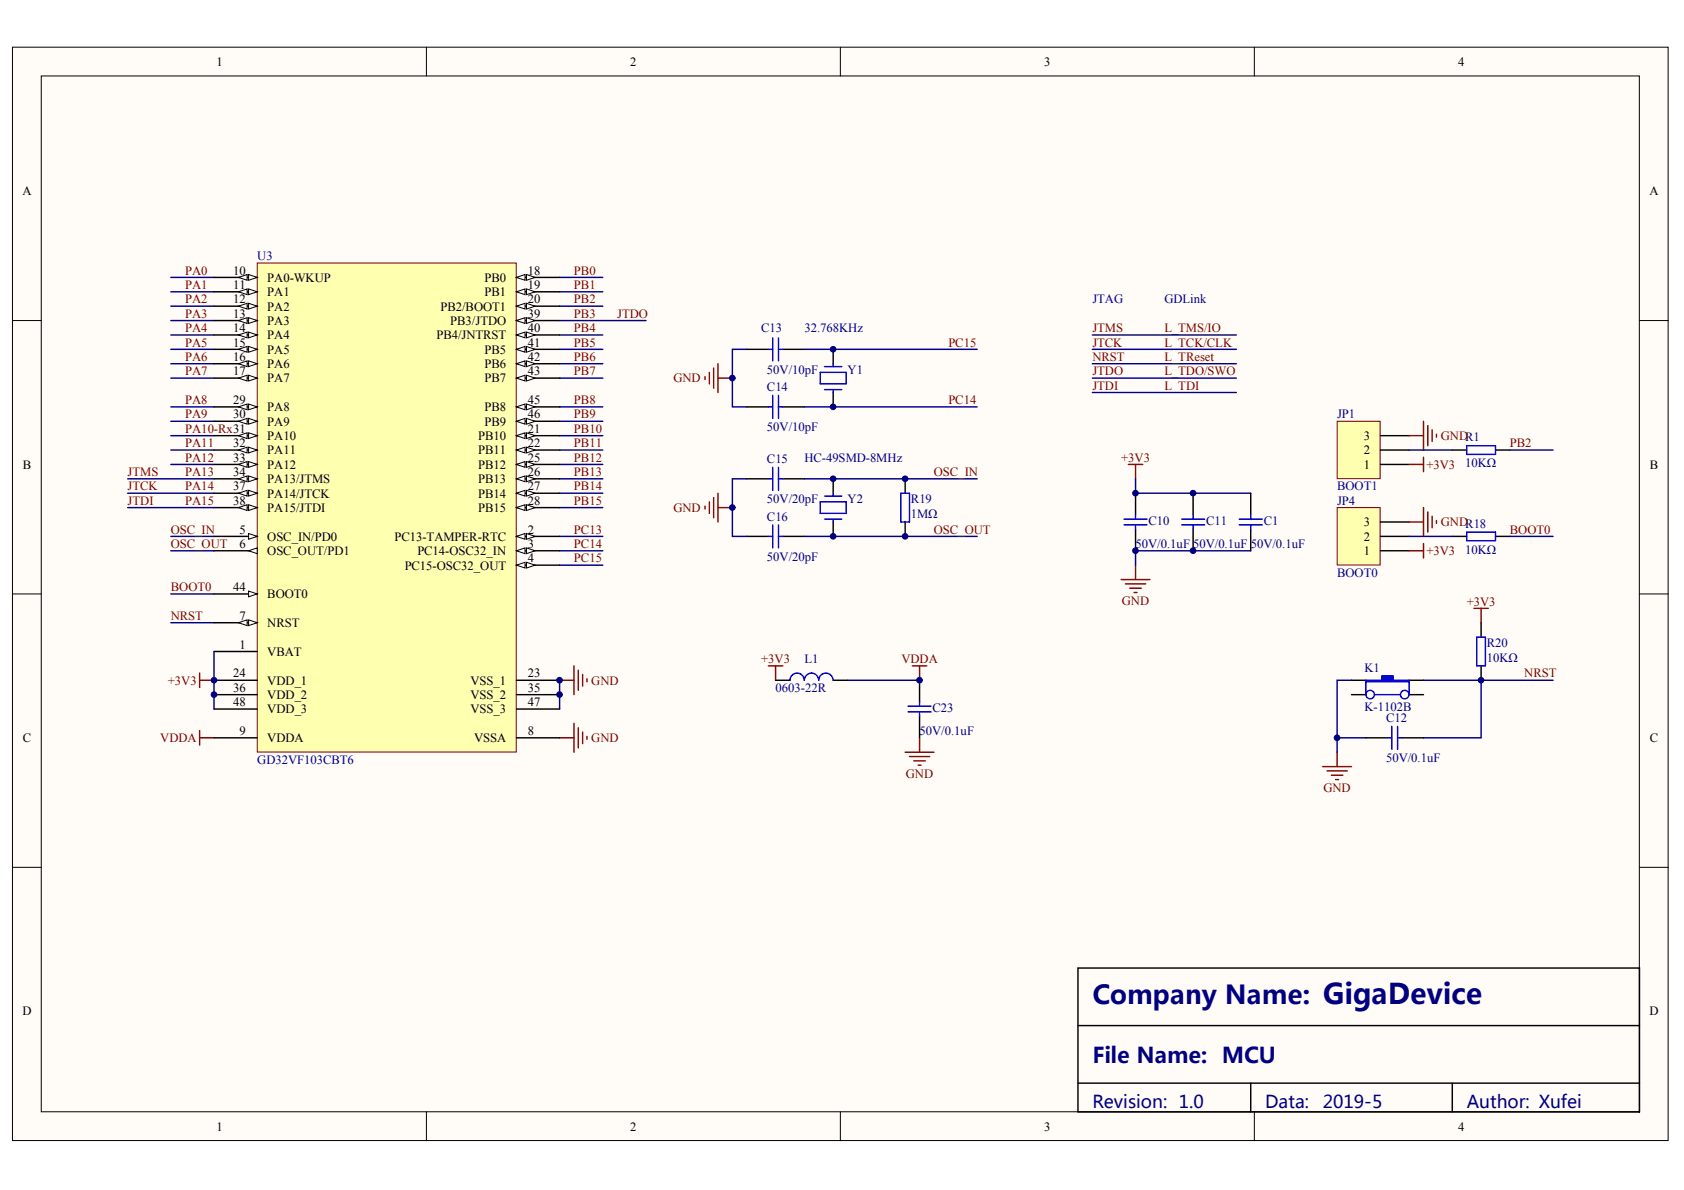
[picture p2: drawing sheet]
<svg xmlns="http://www.w3.org/2000/svg" width="297mm" height="210mm" viewBox="0 0 297 210" stroke-linecap="round" stroke-linejoin="round" font-family="sans-serif">
<defs><g id="words">
<text font-size="4.6" fill="#000080" x="192.7" y="177.1">Company Name: GigaDevice</text>
<text font-size="3.8" fill="#000080" x="192.7" y="187.5">File Name: MCU</text>
<g font-size="3.1" fill="#000080">
<text x="192.7" y="195.4">Revision: 1.0</text>
<text x="223.2" y="195.4">Data:</text>
<text x="233.3" y="195.4">2019-5</text>
<text x="258.7" y="195.4">Author: Xufei</text>
</g>
<g font-size="2.2">
<text x="38.2" y="11.6">1</text>
<text x="111.2" y="11.6">2</text>
<text x="184.2" y="11.6">3</text>
<text x="257.2" y="11.6">4</text>
<text x="4" y="34.4">A</text>
<text x="290.9" y="34.4">A</text>
<text x="41.1" y="48.4">10</text>
<text x="41.1" y="51">11</text>
<text x="41.1" y="53.5">12</text>
<text x="47.2" y="49.7">PA0-WKUP</text>
<text x="47.2" y="52.2">PA1</text>
<text x="85.5" y="49.7">PB0</text>
<text x="85.5" y="52.2">PB1</text>
<text x="93.1" y="48.4">18</text>
<text x="93.1" y="51">19</text>
<text x="93.1" y="53.5">20</text>
<text x="41.1" y="56">13</text>
<text x="41.1" y="58.6">14</text>
<text x="47.2" y="54.8">PA2</text>
<text x="47.2" y="57.3">PA3</text>
<text x="47.2" y="59.9">PA4</text>
<text x="77" y="59.9">PB4/JNTRST</text>
<text x="77.7" y="54.8">PB2/BOOT1</text>
<text x="79.4" y="57.3">PB3/JTDO</text>
<text x="93.1" y="56">39</text>
<text x="93.1" y="58.6">40</text>
<text x="41.1" y="61.1">15</text>
<text x="41.1" y="63.7">16</text>
<text x="47.2" y="62.4">PA5</text>
<text x="47.2" y="64.9">PA6</text>
<text x="85.5" y="62.4">PB5</text>
<text x="85.5" y="64.9">PB6</text>
<text x="93.1" y="61.1">41</text>
<text x="93.1" y="63.7">42</text>
<text x="41.1" y="66.2">17</text>
<text x="41.1" y="71.3">29</text>
<text x="47.2" y="67.5">PA7</text>
<text x="85.5" y="67.5">PB7</text>
<text x="93.1" y="66.2">43</text>
<text x="93.1" y="71.3">45</text>
<text x="41.1" y="73.8">30</text>
<text x="47.2" y="72.5">PA8</text>
<text x="47.2" y="75.1">PA9</text>
<text x="47.2" y="77.6">PA10</text>
<text x="84.4" y="77.6">PB10</text>
<text x="85.5" y="72.5">PB8</text>
<text x="85.5" y="75.1">PB9</text>
<text x="93.1" y="73.8">46</text>
<text x="93.1" y="76.4">21</text>
<text x="240.6" y="77.6">3</text>
<text x="4" y="82.6">B</text>
<text x="41.1" y="78.9">32</text>
<text x="41.1" y="81.4">33</text>
<text x="41.1" y="84">34</text>
<text x="47.2" y="80.2">PA11</text>
<text x="47.2" y="82.7">PA12</text>
<text x="84.4" y="80.2">PB11</text>
<text x="84.4" y="82.7">PB12</text>
<text x="93.1" y="78.9">22</text>
<text x="93.1" y="81.4">25</text>
<text x="93.1" y="84">26</text>
<text x="240.6" y="82.7">1</text>
<text x="240.6" y="80.2">2</text>
<text x="291" y="82.6">B</text>
<text x="41.1" y="86.5">37</text>
<text x="41.1" y="89">38</text>
<text x="47.2" y="85.2">PA13/JTMS</text>
<text x="47.2" y="87.8">PA14/JTCK</text>
<text x="84.4" y="85.2">PB13</text>
<text x="84.4" y="87.8">PB14</text>
<text x="93.1" y="86.5">27</text>
<text x="93.1" y="89">28</text>
<text x="42.2" y="94.1">5</text>
<text x="47.2" y="95.4">OSC_IN/PD0</text>
<text x="47.2" y="90.3">PA15/JTDI</text>
<text x="69.6" y="95.4">PC13-TAMPER-RTC</text>
<text x="84.4" y="90.3">PB15</text>
<text x="93.1" y="94.1">2</text>
<text x="240.6" y="95.4">2</text>
<text x="240.6" y="92.8">3</text>
<text x="42.2" y="96.7">6</text>
<text x="47.2" y="97.9">OSC_OUT/PD1</text>
<text x="71.4" y="100.5">PC15-OSC32_OUT</text>
<text x="73.6" y="97.9">PC14-OSC32_IN</text>
<text x="93.1" y="96.7">3</text>
<text x="93.1" y="99.2">4</text>
<text x="240.6" y="97.9">1</text>
<text x="41.1" y="104.3">44</text>
<text x="47.2" y="105.5">BOOT0</text>
<text x="42.2" y="109.3">7</text>
<text x="47.2" y="110.6">NRST</text>
<text x="41.1" y="119.5">24</text>
<text x="42.2" y="114.4">1</text>
<text x="47.2" y="115.7">VBAT</text>
<text x="93.1" y="119.5">23</text>
<text x="41.1" y="122">36</text>
<text x="41.1" y="124.6">48</text>
<text x="47.2" y="120.8">VDD_1</text>
<text x="47.2" y="123.3">VDD_2</text>
<text x="47.2" y="125.8">VDD_3</text>
<text x="83" y="120.8">VSS_1</text>
<text x="83" y="123.3">VSS_2</text>
<text x="83" y="125.8">VSS_3</text>
<text x="93.1" y="122">35</text>
<text x="93.1" y="124.6">47</text>
<text x="4" y="130.9">C</text>
<text x="42.2" y="129.6">9</text>
<text x="47.2" y="130.9">VDDA</text>
<text x="83.6" y="130.9">VSSA</text>
<text x="93.1" y="129.6">8</text>
<text x="291" y="130.9">C</text>
<text x="4" y="179.1">D</text>
<text x="290.9" y="179.1">D</text>
<text x="38.2" y="199.4">1</text>
<text x="111.2" y="199.4">2</text>
<text x="184.2" y="199.4">3</text>
<text x="257.2" y="199.4">4</text>
</g>
<g font-size="2.2" fill="#000080">
<text x="45.4" y="45.9">U3</text>
<text x="192.7" y="53.5">JTAG</text>
<text x="205.4" y="53.5">GDLink</text>
<text x="134.3" y="58.6">C13</text>
<text x="141.9" y="58.6">32.768KHz</text>
<text x="135.3" y="65.9">50V/10pF</text>
<text x="149.5" y="65.9">Y1</text>
<text x="135.3" y="69">C14</text>
<text x="135.3" y="76.1">50V/10pF</text>
<text x="235.9" y="73.8">JP1</text>
<text x="135.3" y="81.7">C15</text>
<text x="141.9" y="81.4">HC-49SMD-8MHz</text>
<text x="258.5" y="82.4">10KΩ</text>
<text x="135.3" y="88.8">50V/20pF</text>
<text x="149.5" y="88.8">Y2</text>
<text x="160.7" y="88.8">R19</text>
<text x="235.9" y="89">JP4</text>
<text x="235.9" y="86.5">BOOT1</text>
<text x="135.3" y="91.8">C16</text>
<text x="160.7" y="91.3">1MΩ</text>
<text x="202.6" y="92.6">C10</text>
<text x="212.7" y="92.6">C11</text>
<text x="222.9" y="92.6">C1</text>
<text x="135.3" y="98.9">50V/20pF</text>
<text x="200.3" y="96.7">50V/0.1uF</text>
<text x="210.5" y="96.7">50V/0.1uF</text>
<text x="220.6" y="96.7">50V/0.1uF</text>
<text x="235.9" y="101.7">BOOT0</text>
<text x="258.5" y="97.7">10KΩ</text>
<text x="141.9" y="117">L1</text>
<text x="240.7" y="118.5">K1</text>
<text x="262.3" y="114.2">R20</text>
<text x="262.3" y="116.7">10KΩ</text>
<text x="136.8" y="122">0603-22R</text>
<text x="164.5" y="125.6">C23</text>
<text x="240.7" y="125.3">K-1102B</text>
<text x="162.2" y="129.6">50V/0.1uF</text>
<text x="244.5" y="127.4">C12</text>
<text x="45.4" y="134.7">GD32VF103CBT6</text>
<text x="244.5" y="134.5">50V/0.1uF</text>
</g>
<g font-size="2.2" fill="#800000">
<text x="32.7" y="48.4">PA0</text>
<text x="32.7" y="51">PA1</text>
<text x="32.7" y="53.5">PA2</text>
<text x="101.2" y="53.5">PB2</text>
<text x="101.2" y="51">PB1</text>
<text x="101.2" y="48.4">PB0</text>
<text x="32.7" y="56">PA3</text>
<text x="32.7" y="58.6">PA4</text>
<text x="101.2" y="56">PB3</text>
<text x="101.2" y="58.6">PB4</text>
<text x="108.9" y="56">JTDO</text>
<text x="192.7" y="58.6">JTMS</text>
<text x="205.4" y="58.6">L_TMS/IO</text>
<text x="32.7" y="63.7">PA6</text>
<text x="32.7" y="61.1">PA5</text>
<text x="101.2" y="63.7">PB6</text>
<text x="101.2" y="61.1">PB5</text>
<text x="167.3" y="61.1">PC15</text>
<text x="192.7" y="61.1">JTCK</text>
<text x="192.7" y="63.7">NRST</text>
<text x="205.4" y="61.1">L_TCK/CLK</text>
<text x="205.4" y="63.7">L_TReset</text>
<text x="32.7" y="66.2">PA7</text>
<text x="32.7" y="71.3">PA8</text>
<text x="101.2" y="71.3">PB8</text>
<text x="101.2" y="66.2">PB7</text>
<text x="118.8" y="67.5">GND</text>
<text x="167.3" y="71.3">PC14</text>
<text x="192.7" y="68.7">JTDI</text>
<text x="192.7" y="66.2">JTDO</text>
<text x="205.4" y="68.7">L_TDI</text>
<text x="205.4" y="66.2">L_TDO/SWO</text>
<text x="32.7" y="76.4">PA10-Rx31</text>
<text x="32.7" y="73.8">PA9</text>
<text x="101.2" y="76.4">PB10</text>
<text x="101.2" y="73.8">PB9</text>
<text x="254.1" y="77.6">GNDR1</text>
<text x="22.5" y="84">JTMS</text>
<text x="32.7" y="84">PA13</text>
<text x="32.7" y="81.4">PA12</text>
<text x="32.7" y="78.9">PA11</text>
<text x="101.2" y="78.9">PB11</text>
<text x="101.2" y="84">PB13</text>
<text x="101.2" y="81.4">PB12</text>
<text x="164.7" y="84">OSC_IN</text>
<text x="197.8" y="81.4">+3V3</text>
<text x="251.6" y="82.7">+3V3</text>
<text x="266.3" y="78.9">PB2</text>
<text x="22.5" y="86.5">JTCK</text>
<text x="22.5" y="89">JTDI</text>
<text x="32.7" y="86.5">PA14</text>
<text x="32.7" y="89">PA15</text>
<text x="101.2" y="89">PB15</text>
<text x="101.2" y="86.5">PB14</text>
<text x="30.1" y="94.1">OSC_IN</text>
<text x="101.2" y="94.1">PC13</text>
<text x="118.8" y="90.3">GND</text>
<text x="164.7" y="94.1">OSC_OUT</text>
<text x="254.1" y="92.8">GNDR18</text>
<text x="266.3" y="94.1">BOOT0</text>
<text x="30.1" y="96.7">OSC_OUT</text>
<text x="101.2" y="96.7">PC14</text>
<text x="101.2" y="99.2">PC15</text>
<text x="251.6" y="97.9">+3V3</text>
<text x="30.1" y="104.3">BOOT0</text>
<text x="197.9" y="106.8">GND</text>
<text x="258.7" y="106.8">+3V3</text>
<text x="30.1" y="109.3">NRST</text>
<text x="134.3" y="117">+3V3</text>
<text x="159" y="117">VDDA</text>
<text x="268.9" y="119.5">NRST</text>
<text x="29.6" y="120.8">+3V3</text>
<text x="104.3" y="120.8">GND</text>
<text x="28.3" y="130.9">VDDA</text>
<text x="104.3" y="130.9">GND</text>
<text x="159.8" y="137.2">GND</text>
<text x="233.4" y="139.7">GND</text>
</g>
</g></defs>
<g fill="#fffcf8" stroke="#000" stroke-width=".18">
<path d="M2.2 8.3h292v192.9h-292z"/>
<path d="M7.3 13.4h281.9v182.7h-281.9z"/>
</g>
<path d="M75.2 8.3v5.1M148.2 8.3v5.1M221.2 8.3v5.1M2.2 56.5h5.1M289.2 56.5h5.1M2.2 104.8h5.1M289.2 104.8h5.1M2.2 153h5.1M289.2 153h5.1M75.2 196.1v5.1M148.2 196.1v5.1M221.2 196.1v5.1" fill="none" stroke="#000" stroke-width=".18"/>
<g fill="none" stroke="#000" stroke-width=".25">
<path d="M131.7 84.5h3.8M131.7 94.6h3.8M138.1 84.5h3.8M138.1 94.6h3.8M147 84.5v2.5M147 92.1v2.5M159.7 84.5v2.5M159.7 92.1v2.5M256.2 94.6h2.5M263.8 94.6h2.5M238.4 120h2.5M248.6 120h2.5"/>
<path d="M261.2 109.8v2.6M261.2 117.5v2.5M238.4 122.5h2.5M240.9 130.1h3.8M247.3 130.1h3.8M248.6 122.5h2.5M190.1 170.8h99.1v25.3h-99.1zM190.1 180.9h99.1M190.1 191.1h99.1M220.6 191.1v5M256.2 191.1v5"/>
</g>
<g fill="none" stroke="#00f" stroke-width=".25">
<path d="M135.5 84.5h.8M135.5 94.6h.8M136.3 82.4v4.1M136.3 92.6v4M137.3 84.5h.8M137.3 82.4v4.1M137.3 92.6v4M137.3 94.6h.8M144.7 88.5h4.5v2.1h-4.5zM145.4 87.5h3.1M145.4 91.6h3.1M147 87v.5"/>
<path d="M147 91.6v.5M158.9 87h1.5v5.1h-1.5zM258.7 93.9h5.1v1.5h-5.1zM240.9 120v2.5M248.6 120v2.5M260.5 112.4h1.5v5.1h-1.5zM242.5 122.5h4.5M244.7 130.1h.8M245.5 128.1v4.1M246.5 130.1h.8M246.5 128.1v4.1"/>
<circle cx="241.7" cy="122.5" r=".75"/>
<circle cx="247.8" cy="122.5" r=".75"/>
</g>
<path d="M30.1 94.6h7.7M30.1 97.2h7.7M131.7 84.5h-2.5v10.1h2.5M141.9 84.5h30.5M141.9 94.6h30.5M30.1 109.8h7.7M238.4 120h-2.5v12.7M251.1 120h22.8M261.2 120v10.1h-10.1M235.9 130.1h5" fill="none" stroke="#000080" stroke-width=".25"/>
<path d="M124.4 89.3v.5M125.1 88.5v2.1M125.9 87.8v3.5M126.6 87v5.1M126.6 89.5h2.6M260 107.3h2.5M261.2 107.3v2.5M233.3 135.2h5.1M234.1 136h3.5M234.8 136.7h2.1M235.6 137.5h.5M235.9 132.7v2.5" fill="none" stroke="#800000" stroke-width=".25"/>
<path d="M240.9 120h2.8v-.8h2.1v.8h2.8v.2h-7.7z" fill-rule="evenodd" fill="#00f" stroke="#00f" stroke-width=".25"/>
<path d="M235.9 89.5h7.5v10.2h-7.5z" fill="#ffffb0" stroke="#800000" stroke-width=".18"/>
<g fill="none" stroke="#000" stroke-width=".25">
<path d="M131.7 71.8h3.8M131.7 61.6h3.8M138.1 71.8h3.8M138.1 61.6h3.8M147 61.6v2.6M147 69.2v2.6M256.2 79.4h2.5M263.8 79.4h2.5M200.3 87v3.8M200.3 93.3v3.9M210.5 87v3.8M210.5 93.3v3.9"/>
<path d="M220.6 87v3.8M220.6 93.3v3.9M243.5 97.2h5.1M243.5 94.6h5.1M243.5 92.1h5.1M136.8 120h2.5M147 120h2.5M162.2 120v3.8M162.2 126.3v3.8"/>
</g>
<g fill="none" stroke="#800000" stroke-width=".25">
<path d="M124.4 66.4v.5M125.1 65.7v2M125.9 64.9v3.6M126.6 64.2v5M126.6 66.7h2.6M199 81.9h2.6M200.3 81.9v2.6M200.3 99.7v2.5M248.6 92.1h2.5M248.6 97.2h2.5M251.1 89.5v5.1M251.1 95.9v2.5"/>
<path d="M251.9 90.3v3.6M252.6 91.1v2M253.4 91.8v.5M35.2 118.7v2.6M35.2 120h2.6M98.7 120h2.5M101.2 117.5v5M102 118.2v3.6M102.8 119v2M103.5 119.7v.5M135.5 117.5h2.6M136.8 117.5v2.5"/>
<path d="M160.9 117.5h2.6M162.2 117.5v2.5M197.8 102.2h5M198.5 103h3.6M199.3 103.7h2M200 104.5h.6M35.2 128.9v2.5M35.2 130.1h2.6M98.7 130.1h2.5M101.2 127.6v5.1M102 128.4v3.5M102.8 129.1v2.1"/>
<path d="M103.5 129.9v.5M159.7 132.7h5M160.4 133.4h3.6M161.2 134.2h2M161.9 135h.6M162.2 130.1v2.6"/>
</g>
<g fill="none" stroke="#000080" stroke-width=".25">
<path d="M30.1 59.1h7.7M30.1 48.9h7.7M30.1 51.5h7.7M30.1 54h7.7M30.1 56.5h7.7M98.7 59.1h7.6M98.7 48.9h7.6M98.7 51.5h7.6M98.7 54h7.6M192.7 59.1h25.4M30.1 71.8h7.7M30.1 74.3h7.7"/>
<path d="M30.1 79.4h7.7M30.1 64.2h7.7M30.1 61.6h7.7M30.1 66.7h7.7M30.1 76.8h7.7M98.7 71.8h7.6M98.7 74.3h7.6M98.7 79.4h7.6M98.7 64.2h7.6M98.7 61.6h7.6M98.7 66.7h7.6M98.7 76.8h7.6"/>
<path d="M131.7 61.6h-2.5v10.2h2.5M141.9 71.8h30.5M141.9 61.6h30.5M192.7 64.2h25.4M192.7 61.6h25.4M22.5 87h15.3M22.5 84.5h15.3M30.1 81.9h7.7M98.7 94.6h7.6M98.7 87h7.6M98.7 89.5h7.6M98.7 81.9h7.6"/>
<path d="M98.7 84.5h7.6M98.7 97.2h7.6M98.7 99.7h7.6M200.3 84.5v2.5h20.3M220.6 97.2h-20.3v2.5M248.6 94.6h7.6M266.3 94.6h7.6M30.1 104.8h7.7M37.8 114.9v10.2M98.7 120v5.1M149.5 120h12.7"/>
</g>
<g fill="none" stroke="#00f" stroke-width=".25">
<path d="M136.3 59.6v4.1M137.3 59.6v4.1M135.5 71.8h.8M135.5 61.6h.8M136.3 69.7v4.1M137.3 71.8h.8M137.3 69.7v4.1M137.3 61.6h.8M144.7 65.7h4.5v2h-4.5zM145.4 68.7h3.1M145.4 64.7h3.1M147 64.2v.5"/>
<path d="M147 68.7v.5M258.7 78.6h5.1v1.5h-5.1zM198.3 91.6h4M198.3 92.6h4M200.3 90.8v.8M200.3 92.6v.7M208.4 91.6h4.1M208.4 92.6h4.1M210.5 90.8v.8M210.5 92.6v.7M218.6 91.6h4M218.6 92.6h4"/>
<path d="M220.6 90.8v.8M220.6 92.6v.7M146.9 120a1.27 1.27 0 0 0-1.2-1.3 1.27 1.27 0 0 0-1.3 1.3 1.27 1.27 0 0 0-1.3-1.3 1.27 1.27 0 0 0-1.2 1.3 1.26 1.26 0 0 0-1.3-1.3 1.26 1.26 0 0 0-1.3 1.3M160.2 124.6h4M160.2 125.6h4M162.2 123.8v.8M162.2 125.6v.7"/>
</g>
<path d="M235.9 74.3h7.5v10.1h-7.5z" fill="#ffffb0" stroke="#800000" stroke-width=".18"/>
<path d="M243.5 79.4h5.1M243.5 76.8h5.1M243.5 81.9h5.1" fill="none" stroke="#000" stroke-width=".25"/>
<path d="M248.6 76.8h2.5M251.1 74.3v5.1M251.9 75.1v3.5M252.6 75.8v2.1M253.4 76.6v.5M248.6 81.9h2.5M251.1 80.7v2.5" fill="none" stroke="#800000" stroke-width=".25"/>
<path d="M192.7 66.7h25.4M192.7 69.2h25.4M248.6 79.4h7.6M266.3 79.4h7.6" fill="none" stroke="#000080" stroke-width=".25"/>
<path d="M45.4 46.4h45.7v86.3h-45.7z" fill="#ffffb0" stroke="#800000" stroke-width=".18"/>
<path d="M37.8 104.8h7.6" fill="none" stroke="#000" stroke-width=".25"/>
<path d="M43.8 104.3l1.6 .5-1.6 .5z" fill="#fffcf8" stroke="#000" stroke-width=".18"/>
<path d="M37.8 109.8h7.6" fill="none" stroke="#000" stroke-width=".25"/>
<g fill="#fffcf8" stroke="#000" stroke-width=".18">
<path d="M43.8 109.3l1.6 .5-1.6 .5z"/>
<path d="M42.1 109.8l1.5-.5v1z"/>
</g>
<path d="M37.8 94.6h7.6" fill="none" stroke="#000" stroke-width=".25"/>
<path d="M43.8 94.1l1.6 .5-1.6 .5z" fill="#fffcf8" stroke="#000" stroke-width=".18"/>
<path d="M37.8 97.2h7.6" fill="none" stroke="#000" stroke-width=".25"/>
<path d="M43.8 97.2l1.6-.6v1.1z" fill="#fffcf8" stroke="#000" stroke-width=".18"/>
<path d="M37.8 48.9h7.6" fill="none" stroke="#000" stroke-width=".25"/>
<g fill="#fffcf8" stroke="#000" stroke-width=".18">
<path d="M43.8 48.4l1.6 .5-1.6 .5z"/>
<path d="M42.1 48.9l1.5-.5v1z"/>
</g>
<path d="M37.8 51.5h7.6" fill="none" stroke="#000" stroke-width=".25"/>
<g fill="#fffcf8" stroke="#000" stroke-width=".18">
<path d="M43.8 51l1.6 .5-1.6 .5z"/>
<path d="M42.1 51.5l1.5-.5v1z"/>
</g>
<path d="M37.8 54h7.6" fill="none" stroke="#000" stroke-width=".25"/>
<g fill="#fffcf8" stroke="#000" stroke-width=".18">
<path d="M43.8 53.5l1.6 .5-1.6 .5z"/>
<path d="M42.1 54l1.5-.5v1z"/>
</g>
<path d="M37.8 56.5h7.6" fill="none" stroke="#000" stroke-width=".25"/>
<g fill="#fffcf8" stroke="#000" stroke-width=".18">
<path d="M43.8 56l1.6 .5-1.6 .6z"/>
<path d="M42.1 56.5l1.5-.5v1.1z"/>
</g>
<path d="M37.8 59.1h7.6" fill="none" stroke="#000" stroke-width=".25"/>
<g fill="#fffcf8" stroke="#000" stroke-width=".18">
<path d="M43.8 58.6l1.6 .5-1.6 .5z"/>
<path d="M42.1 59.1l1.5-.5v1z"/>
</g>
<path d="M37.8 61.6h7.6" fill="none" stroke="#000" stroke-width=".25"/>
<g fill="#fffcf8" stroke="#000" stroke-width=".18">
<path d="M43.8 61.1l1.6 .5-1.6 .5z"/>
<path d="M42.1 61.6l1.5-.5v1z"/>
</g>
<path d="M37.8 64.2h7.6" fill="none" stroke="#000" stroke-width=".25"/>
<g fill="#fffcf8" stroke="#000" stroke-width=".18">
<path d="M43.8 63.7l1.6 .5-1.6 .5z"/>
<path d="M42.1 64.2l1.5-.5v1z"/>
</g>
<path d="M37.8 66.7h7.6" fill="none" stroke="#000" stroke-width=".25"/>
<g fill="#fffcf8" stroke="#000" stroke-width=".18">
<path d="M43.8 66.2l1.6 .5-1.6 .5z"/>
<path d="M42.1 66.7l1.5-.5v1z"/>
</g>
<path d="M37.8 71.8h7.6" fill="none" stroke="#000" stroke-width=".25"/>
<g fill="#fffcf8" stroke="#000" stroke-width=".18">
<path d="M43.8 71.3l1.6 .5-1.6 .5z"/>
<path d="M42.1 71.8l1.5-.5v1z"/>
</g>
<path d="M37.8 74.3h7.6" fill="none" stroke="#000" stroke-width=".25"/>
<g fill="#fffcf8" stroke="#000" stroke-width=".18">
<path d="M43.8 73.8l1.6 .5-1.6 .5z"/>
<path d="M42.1 74.3l1.5-.5v1z"/>
</g>
<path d="M37.8 76.8h7.6" fill="none" stroke="#000" stroke-width=".25"/>
<g fill="#fffcf8" stroke="#000" stroke-width=".18">
<path d="M43.8 76.3l1.6 .5-1.6 .6z"/>
<path d="M42.1 76.8l1.5-.5v1.1z"/>
</g>
<path d="M37.8 79.4h7.6" fill="none" stroke="#000" stroke-width=".25"/>
<g fill="#fffcf8" stroke="#000" stroke-width=".18">
<path d="M43.8 78.9l1.6 .5-1.6 .5z"/>
<path d="M42.1 79.4l1.5-.5v1z"/>
</g>
<path d="M37.8 81.9h7.6" fill="none" stroke="#000" stroke-width=".25"/>
<g fill="#fffcf8" stroke="#000" stroke-width=".18">
<path d="M43.8 81.4l1.6 .5-1.6 .5z"/>
<path d="M42.1 81.9l1.5-.5v1z"/>
</g>
<path d="M37.8 84.5h7.6" fill="none" stroke="#000" stroke-width=".25"/>
<g fill="#fffcf8" stroke="#000" stroke-width=".18">
<path d="M43.8 84l1.6 .5-1.6 .5z"/>
<path d="M42.1 84.5l1.5-.5v1z"/>
</g>
<path d="M37.8 87h7.6" fill="none" stroke="#000" stroke-width=".25"/>
<g fill="#fffcf8" stroke="#000" stroke-width=".18">
<path d="M43.8 86.5l1.6 .5-1.6 .5z"/>
<path d="M42.1 87l1.5-.5v1z"/>
</g>
<path d="M37.8 89.5h7.6" fill="none" stroke="#000" stroke-width=".25"/>
<g fill="#fffcf8" stroke="#000" stroke-width=".18">
<path d="M43.8 89l1.6 .5-1.6 .5z"/>
<path d="M42.1 89.5l1.5-.5v1z"/>
</g>
<path d="M91.1 48.9h7.6" fill="none" stroke="#000" stroke-width=".25"/>
<g fill="#fffcf8" stroke="#000" stroke-width=".18">
<path d="M91.1 48.9l1.5-.5v1z"/>
<path d="M92.9 48.4l1.5 .5-1.5 .5z"/>
</g>
<path d="M91.1 51.5h7.6" fill="none" stroke="#000" stroke-width=".25"/>
<g fill="#fffcf8" stroke="#000" stroke-width=".18">
<path d="M91.1 51.5l1.5-.5v1z"/>
<path d="M92.9 51l1.5 .5-1.5 .5z"/>
</g>
<path d="M91.1 54h7.6" fill="none" stroke="#000" stroke-width=".25"/>
<g fill="#fffcf8" stroke="#000" stroke-width=".18">
<path d="M91.1 54l1.5-.5v1z"/>
<path d="M92.9 53.5l1.5 .5-1.5 .5z"/>
</g>
<path d="M91.1 56.5h7.6" fill="none" stroke="#000" stroke-width=".25"/>
<g fill="#fffcf8" stroke="#000" stroke-width=".18">
<path d="M91.1 56.5l1.5-.5v1.1z"/>
<path d="M92.9 56l1.5 .5-1.5 .6z"/>
</g>
<path d="M91.1 59.1h7.6" fill="none" stroke="#000" stroke-width=".25"/>
<g fill="#fffcf8" stroke="#000" stroke-width=".18">
<path d="M91.1 59.1l1.5-.5v1z"/>
<path d="M92.9 58.6l1.5 .5-1.5 .5z"/>
</g>
<path d="M91.1 61.6h7.6" fill="none" stroke="#000" stroke-width=".25"/>
<g fill="#fffcf8" stroke="#000" stroke-width=".18">
<path d="M91.1 61.6l1.5-.5v1z"/>
<path d="M92.9 61.1l1.5 .5-1.5 .5z"/>
</g>
<path d="M91.1 64.2h7.6" fill="none" stroke="#000" stroke-width=".25"/>
<g fill="#fffcf8" stroke="#000" stroke-width=".18">
<path d="M91.1 64.2l1.5-.5v1z"/>
<path d="M92.9 63.7l1.5 .5-1.5 .5z"/>
</g>
<path d="M91.1 66.7h7.6" fill="none" stroke="#000" stroke-width=".25"/>
<g fill="#fffcf8" stroke="#000" stroke-width=".18">
<path d="M91.1 66.7l1.5-.5v1z"/>
<path d="M92.9 66.2l1.5 .5-1.5 .5z"/>
</g>
<path d="M91.1 71.8h7.6" fill="none" stroke="#000" stroke-width=".25"/>
<g fill="#fffcf8" stroke="#000" stroke-width=".18">
<path d="M91.1 71.8l1.5-.5v1z"/>
<path d="M92.9 71.3l1.5 .5-1.5 .5z"/>
</g>
<path d="M91.1 74.3h7.6" fill="none" stroke="#000" stroke-width=".25"/>
<g fill="#fffcf8" stroke="#000" stroke-width=".18">
<path d="M91.1 74.3l1.5-.5v1z"/>
<path d="M92.9 73.8l1.5 .5-1.5 .5z"/>
</g>
<path d="M91.1 76.8h7.6" fill="none" stroke="#000" stroke-width=".25"/>
<g fill="#fffcf8" stroke="#000" stroke-width=".18">
<path d="M91.1 76.8l1.5-.5v1.1z"/>
<path d="M92.9 76.3l1.5 .5-1.5 .6z"/>
</g>
<path d="M91.1 79.4h7.6" fill="none" stroke="#000" stroke-width=".25"/>
<g fill="#fffcf8" stroke="#000" stroke-width=".18">
<path d="M91.1 79.4l1.5-.5v1z"/>
<path d="M92.9 78.9l1.5 .5-1.5 .5z"/>
</g>
<path d="M91.1 81.9h7.6" fill="none" stroke="#000" stroke-width=".25"/>
<g fill="#fffcf8" stroke="#000" stroke-width=".18">
<path d="M91.1 81.9l1.5-.5v1z"/>
<path d="M92.9 81.4l1.5 .5-1.5 .5z"/>
</g>
<path d="M91.1 84.5h7.6" fill="none" stroke="#000" stroke-width=".25"/>
<g fill="#fffcf8" stroke="#000" stroke-width=".18">
<path d="M91.1 84.5l1.5-.5v1z"/>
<path d="M92.9 84l1.5 .5-1.5 .5z"/>
</g>
<path d="M91.1 87h7.6" fill="none" stroke="#000" stroke-width=".25"/>
<g fill="#fffcf8" stroke="#000" stroke-width=".18">
<path d="M91.1 87l1.5-.5v1z"/>
<path d="M92.9 86.5l1.5 .5-1.5 .5z"/>
</g>
<path d="M91.1 89.5h7.6" fill="none" stroke="#000" stroke-width=".25"/>
<g fill="#fffcf8" stroke="#000" stroke-width=".18">
<path d="M91.1 89.5l1.5-.5v1z"/>
<path d="M92.9 89l1.5 .5-1.5 .5z"/>
</g>
<path d="M91.1 94.6h7.6" fill="none" stroke="#000" stroke-width=".25"/>
<g fill="#fffcf8" stroke="#000" stroke-width=".18">
<path d="M91.1 94.6l1.5-.5v1z"/>
<path d="M92.9 94.1l1.5 .5-1.5 .5z"/>
</g>
<path d="M91.1 97.2h7.6" fill="none" stroke="#000" stroke-width=".25"/>
<g fill="#fffcf8" stroke="#000" stroke-width=".18">
<path d="M91.1 97.2l1.5-.6v1.1z"/>
<path d="M92.9 96.6l1.5 .6-1.5 .5z"/>
</g>
<path d="M91.1 99.7h7.6" fill="none" stroke="#000" stroke-width=".25"/>
<g fill="#fffcf8" stroke="#000" stroke-width=".18">
<path d="M91.1 99.7l1.5-.5v1z"/>
<path d="M92.9 99.2l1.5 .5-1.5 .5z"/>
</g>
<path d="M37.8 114.9h7.6M37.8 120h7.6M91.1 120h7.6M37.8 122.5h7.6M37.8 125.1h7.6M37.8 130.1h7.6M91.1 122.5h7.6M91.1 125.1h7.6M91.1 130.1h7.6" fill="none" stroke="#000" stroke-width=".25"/>
<path d="M98.7 56.5h15.2M22.5 89.5h15.3" fill="none" stroke="#000080" stroke-width=".25"/>
<g fill="#000080" stroke="#000080" stroke-width=".18">
<circle cx="37.7" cy="122.5" r=".5"/>
<circle cx="37.7" cy="120" r=".5"/>
<circle cx="98.7" cy="122.5" r=".5"/>
<circle cx="98.7" cy="120" r=".5"/>
<circle cx="129.2" cy="89.5" r=".5"/>
<circle cx="129.2" cy="66.7" r=".5"/>
<circle cx="146.9" cy="94.6" r=".5"/>
<circle cx="146.9" cy="84.4" r=".5"/>
<circle cx="146.9" cy="71.8" r=".5"/>
<circle cx="146.9" cy="61.6" r=".5"/>
<circle cx="159.6" cy="94.6" r=".5"/>
<circle cx="159.6" cy="84.4" r=".5"/>
<circle cx="162.2" cy="120" r=".5"/>
<circle cx="200.3" cy="97.1" r=".5"/>
<circle cx="200.3" cy="87" r=".5"/>
<circle cx="210.4" cy="97.1" r=".5"/>
<circle cx="210.4" cy="87" r=".5"/>
<circle cx="235.8" cy="130.1" r=".5"/>
<circle cx="261.2" cy="120" r=".5"/>
</g>
<use href="#words"/>
</svg>
